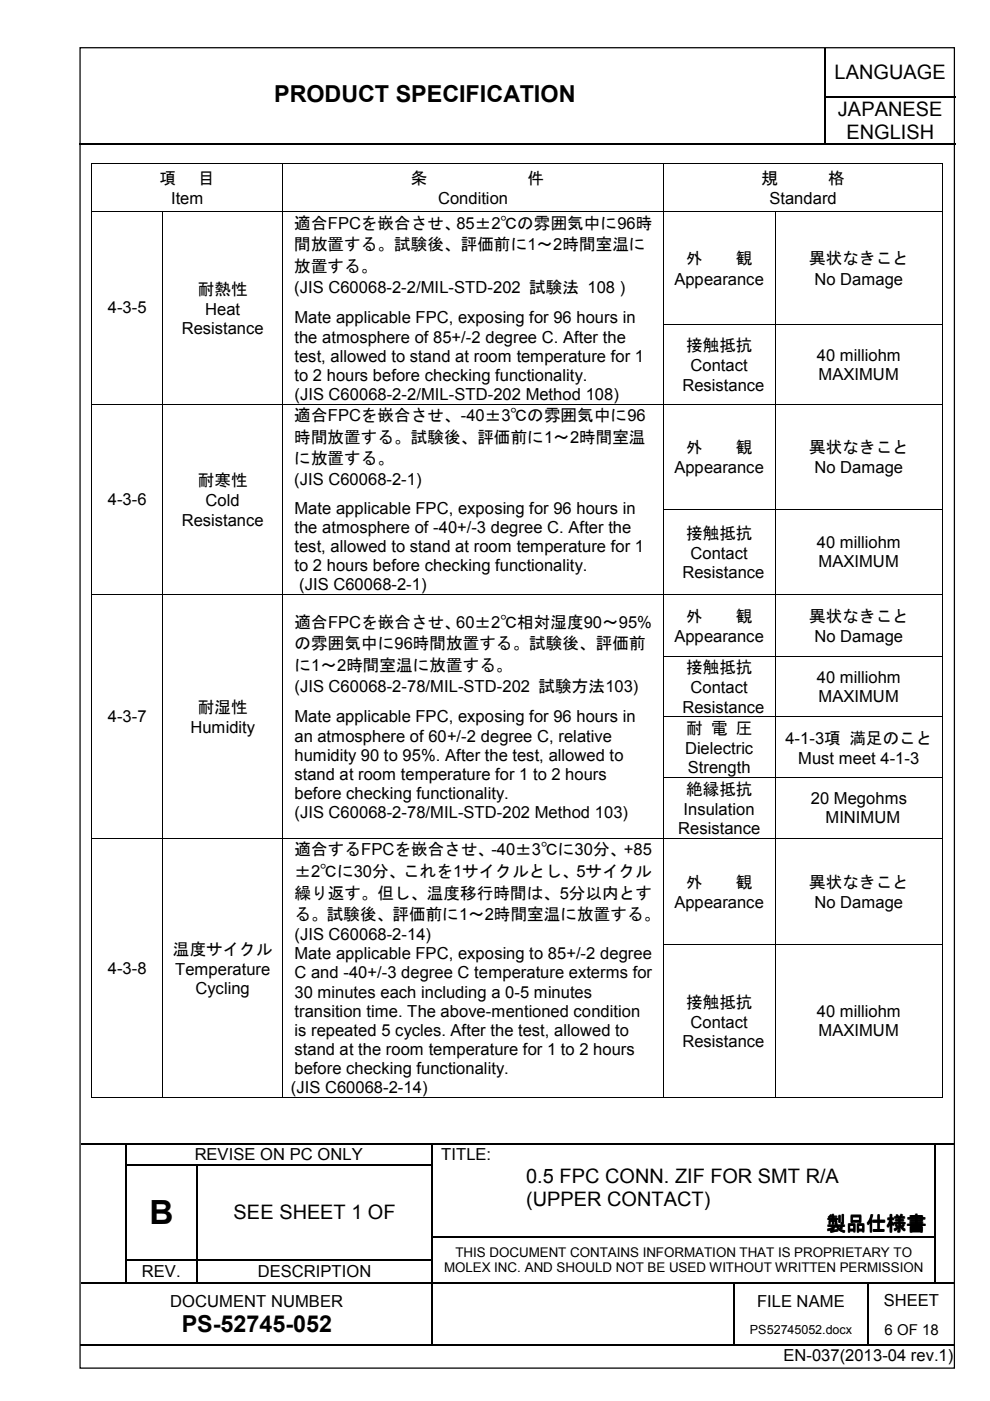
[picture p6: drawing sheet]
<svg xmlns="http://www.w3.org/2000/svg" width="210mm" height="297mm" viewBox="0 0 210 297" stroke-linecap="round" stroke-linejoin="round" font-family="sans-serif">
<defs><g id="words">
<text font-size="7.1" x="31.7" y="259.6">B</text>
<g font-size="5">
<text x="58.1" y="21.7">PRODUCT SPECIFICATION</text>
<text x="38.5" y="282.4">PS-52745-052</text>
</g>
<g font-size="4.2">
<text x="177" y="16.8">LANGUAGE</text>
<text x="177.7" y="24.6">JAPANESE</text>
<text x="179.5" y="29.4">ENGLISH</text>
<text x="111.5" y="250.7">0.5 FPC CONN. ZIF FOR SMT R/A</text>
<text x="111.5" y="255.6">(UPPER CONTACT)</text>
<text x="49.5" y="258.5">SEE SHEET 1 OF</text>
<text x="175.2" y="260.8">製品仕様書</text>
</g>
<g font-size="3.5">
<text x="33.8" y="39">項</text>
<text x="42" y="39">目</text>
<text x="87.1" y="39">条</text>
<text x="111.8" y="39">件</text>
<text x="161.5" y="39">規</text>
<text x="175.6" y="39">格</text>
<text x="36.3" y="43.3">Item</text>
<text x="92.9" y="43.3">Condition</text>
<text x="163.2" y="43.3">Standard</text>
<text x="62.4" y="48.5">適合FPCを嵌合させ、85±2℃の雰囲気中に96時</text>
<text x="62.4" y="53">間放置する。試験後、評価前に1～2時間室温に</text>
<text x="62.4" y="57.6">放置する。</text>
<text x="145.5" y="56">外</text>
<text x="156" y="56">観</text>
<text x="171.5" y="56">異状なきこと</text>
<text x="42" y="62.4">耐熱性</text>
<text x="62.4" y="62.2">(JIS C60068-2-2/MIL-STD-202 試験法 108 )</text>
<text x="143" y="60.3">Appearance</text>
<text x="172.7" y="60.3">No Damage</text>
<text x="22.9" y="66.5">4-3-5</text>
<text x="38.5" y="70.8">Resistance</text>
<text x="43.5" y="66.7">Heat</text>
<text x="62.4" y="68.6">Mate applicable FPC, exposing for 96 hours in</text>
<text x="62.4" y="72.6">the atmosphere of 85+/-2 degree C. After the</text>
<text x="62.4" y="76.7">test, allowed to stand at room temperature for 1</text>
<text x="145.5" y="74.5">接触抵抗</text>
<text x="173.2" y="76.5">40 milliohm</text>
<text x="62.4" y="80.7">to 2 hours before checking functionality.</text>
<text x="144.7" y="82.8">Resistance</text>
<text x="146.4" y="78.7">Contact</text>
<text x="173.6" y="80.5">MAXIMUM</text>
<text x="62.4" y="89.3">適合FPCを嵌合させ、-40±3℃の雰囲気中に96</text>
<text x="62.4" y="84.8">(JIS C60068-2-2/MIL-STD-202 Method 108)</text>
<text x="62.4" y="93.9">時間放置する。試験後、評価前に1～2時間室温</text>
<text x="62.4" y="98.5">に放置する。</text>
<text x="143" y="100.4">Appearance</text>
<text x="145.5" y="96.1">外</text>
<text x="156" y="96.1">観</text>
<text x="171.5" y="96.1">異状なきこと</text>
<text x="172.7" y="100.4">No Damage</text>
<text x="22.9" y="107.1">4-3-6</text>
<text x="42" y="103.1">耐寒性</text>
<text x="43.6" y="107.4">Cold</text>
<text x="62.4" y="102.7">(JIS C60068-2-1)</text>
<text x="38.5" y="111.4">Resistance</text>
<text x="62.4" y="108.9">Mate applicable FPC, exposing for 96 hours in</text>
<text x="62.4" y="113">the atmosphere of -40+/-3 degree C. After the</text>
<text x="62.4" y="117.1">test, allowed to stand at room temperature for 1</text>
<text x="145.5" y="114.3">接触抵抗</text>
<text x="146.4" y="118.5">Contact</text>
<text x="173.2" y="116.2">40 milliohm</text>
<text x="62.4" y="121.1">to 2 hours before checking functionality.</text>
<text x="63.5" y="125.2">(JIS C60068-2-1)</text>
<text x="144.7" y="122.6">Resistance</text>
<text x="173.6" y="120.3">MAXIMUM</text>
<text x="145.5" y="131.8">外</text>
<text x="156" y="131.8">観</text>
<text x="171.5" y="131.8">異状なきこと</text>
<text x="62.4" y="137.6">の雰囲気中に96時間放置する。試験後、評価前</text>
<text x="62.4" y="133.1">適合FPCを嵌合させ、60±2℃相対湿度90～95%</text>
<text x="143" y="136.1">Appearance</text>
<text x="172.7" y="136.1">No Damage</text>
<text x="62.4" y="142.2">に1～2時間室温に放置する。</text>
<text x="145.5" y="142.7">接触抵抗</text>
<text x="62.4" y="146.8">(JIS C60068-2-78/MIL-STD-202 試験方法103)</text>
<text x="146.4" y="147">Contact</text>
<text x="173.2" y="144.7">40 milliohm</text>
<text x="173.6" y="148.8">MAXIMUM</text>
<text x="22.9" y="153.1">4-3-7</text>
<text x="40.4" y="155.4">Humidity</text>
<text x="42" y="151.1">耐湿性</text>
<text x="62.4" y="153.2">Mate applicable FPC, exposing for 96 hours in</text>
<text x="144.7" y="151.1">Resistance</text>
<text x="145.5" y="155.6">耐 電 圧</text>
<text x="62.4" y="157.2">an atmosphere of 60+/-2 degree C, relative</text>
<text x="62.4" y="161.3">humidity 90 to 95%. After the test, allowed to</text>
<text x="145.2" y="159.9">Dielectric</text>
<text x="166.5" y="157.6">4-1-3項 満足のこと</text>
<text x="169.2" y="161.9">Must meet 4-1-3</text>
<text x="62.4" y="165.4">stand at room temperature for 1 to 2 hours</text>
<text x="145.8" y="164">Strength</text>
<text x="62.4" y="169.4">before checking functionality.</text>
<text x="62.4" y="173.4">(JIS C60068-2-78/MIL-STD-202 Method 103)</text>
<text x="144.9" y="172.8">Insulation</text>
<text x="145.5" y="168.5">絶縁抵抗</text>
<text x="171.9" y="170.5">20 Megohms</text>
<text x="143.8" y="176.8">Resistance</text>
<text x="175" y="174.5">MINIMUM</text>
<text x="62.4" y="185.9">±2℃に30分、これを1サイクルとし、5サイクル</text>
<text x="62.4" y="181.3">適合するFPCを嵌合させ、-40±3℃に30分、+85</text>
<text x="62.4" y="190.5">繰り返す。但し、温度移行時間は、5分以内とす</text>
<text x="145.5" y="188.2">外</text>
<text x="156" y="188.2">観</text>
<text x="171.5" y="188.2">異状なきこと</text>
<text x="62.4" y="195.1">る。試験後、評価前に1～2時間室温に放置する。</text>
<text x="143" y="192.5">Appearance</text>
<text x="172.7" y="192.5">No Damage</text>
<text x="36.7" y="202.4">温度サイクル</text>
<text x="62.4" y="199.3">(JIS C60068-2-14)</text>
<text x="62.4" y="203.4">Mate applicable FPC, exposing to 85+/-2 degree</text>
<text x="22.9" y="206.4">4-3-8</text>
<text x="37.1" y="206.7">Temperature</text>
<text x="62.4" y="207.4">C and -40+/-3 degree C temperature exterms for</text>
<text x="41.4" y="210.7">Cycling</text>
<text x="62.4" y="211.5">30 minutes each including a 0-5 minutes</text>
<text x="62.4" y="215.6">transition time. The above-mentioned condition</text>
<text x="145.5" y="213.7">接触抵抗</text>
<text x="173.2" y="215.6">40 milliohm</text>
<text x="62.4" y="219.6">is repeated 5 cycles. After the test, allowed to</text>
<text x="144.7" y="222">Resistance</text>
<text x="146.4" y="218">Contact</text>
<text x="173.6" y="219.7">MAXIMUM</text>
<text x="62.4" y="223.7">stand at the room temperature for 1 to 2 hours</text>
<text x="62.4" y="227.8">before checking functionality.</text>
<text x="61.7" y="231.8">(JIS C60068-2-14)</text>
<text x="41.3" y="246">REVISE ON PC ONLY</text>
<text x="93.6" y="246">TITLE:</text>
<text x="30.1" y="270.8">REV.</text>
<text x="54.7" y="270.8">DESCRIPTION</text>
<text x="36.1" y="277">DOCUMENT NUMBER</text>
<text x="160.5" y="277.1">FILE NAME</text>
<text x="187.4" y="276.8">SHEET</text>
<text x="166.1" y="288.6">EN-037(2013-04 rev.1)</text>
</g>
<text font-size="3.2" x="187.5" y="283">6 OF 18</text>
<g font-size="2.8">
<text x="94.1" y="269.8">MOLEX INC. AND SHOULD NOT BE USED WITHOUT WRITTEN PERMISSION</text>
<text x="96.6" y="266.5">THIS DOCUMENT CONTAINS INFORMATION THAT IS PROPRIETARY TO</text>
</g>
<text font-size="2.7" x="159" y="282.8">PS52745052.docx</text>
</g></defs>
<g fill="none" stroke="#000" stroke-width=".25">
<path d="M175 10.2v10.2M16.8 30.5h158M175 20.7v9.7M175.1 20.5h27.4M175.1 30.5h27.4M17.2 242.7h9.3M26.6 242.8v4M26.6 247.1v4.8M26.6 252.2v4.9M26.6 257.3v4.9M26.8 242.7h64.7M26.8 247h14.9"/>
<path d="M41.9 247.1v4.8M41.9 252.2v4.9M41.9 257.3v4.9M42 247h49.5M91.7 242.8v4M91.7 247.1v4.8M91.7 252.2v4.9M91.7 257.3v4.9M91.8 242.7h106.3M198.2 242.8v4M198.2 247.1v4.8M198.2 252.2v4.9"/>
<path d="M198.2 257.3v4.9M198.4 242.7h4M17.2 272h9.3M26.6 262.5v4.6M26.6 267.3v4.6M26.8 267.2h14.9M26.8 272h14.9M41.9 262.5v4.6M41.9 267.3v4.6M42 267.2h49.5M42 272h49.5M91.7 262.5v4.6"/>
<path d="M91.7 267.3v4.6M91.7 272.2v12.9M91.8 262.3h106.3M91.8 272h63.7M155.6 272.2v12.9M155.7 272h28.2M184 272.2v12.9M184.1 272h14M198.2 262.5v4.6M198.2 267.3v4.6M198.4 272h4M17 285.2h74.5"/>
<path d="M91.8 285.2h63.7M155.7 285.2h28.2M184.1 285.2h18.3"/>
</g>
<g fill="#000">
<path d="M174.8 20.4h.3v.3h-.3zM174.8 30.4h.3v.2h-.3zM26.5 242.5h.3v.3h-.3zM26.5 246.8h.3v.3h-.3zM26.5 251.9h.3v.3h-.3zM26.5 257.1h.3v.2h-.3zM41.7 246.8h.3v.3h-.3zM41.7 251.9h.3v.3h-.3zM41.7 257.1h.3v.2h-.3zM91.5 242.5h.3v.3h-.3zM91.5 246.8h.3v.3h-.3zM91.5 251.9h.3v.3h-.3z"/>
<path d="M91.5 257.1h.3v.2h-.3zM198.1 242.5h.3v.3h-.3zM198.1 246.8h.3v.3h-.3zM198.1 251.9h.3v.3h-.3zM198.1 257.1h.3v.2h-.3zM26.5 262.2h.3v.3h-.3zM26.5 267.1h.3v.2h-.3zM26.5 271.9h.3v.3h-.3zM41.7 262.2h.3v.3h-.3zM41.7 267.1h.3v.2h-.3zM41.7 271.9h.3v.3h-.3zM91.5 262.2h.3v.3h-.3z"/>
<path d="M91.5 267.1h.3v.2h-.3zM91.5 271.9h.3v.3h-.3zM155.5 271.9h.2v.3h-.2zM183.9 271.9h.2v.3h-.2zM198.1 262.2h.3v.3h-.3zM198.1 267.1h.3v.2h-.3zM198.1 271.9h.3v.3h-.3zM91.5 285.1h.3v.3h-.3zM155.5 285.1h.2v.3h-.2zM183.9 285.1h.2v.3h-.2z"/>
</g>
<g fill="#fff">
<path d="M17.2 10.2h.2v.2h-.2z" fill-rule="evenodd"/>
<path d="M55.6 15.8h112.4v9.7h-112.4z" fill-rule="evenodd"/>
</g>
<path d="M17 10.1h185.4v280h-185.4z" fill="none" stroke="#000" stroke-width=".26"/>
<g fill="#000">
<path d="M19.4 34.6h.2v.2h-.2zM59.8 34.6h.2v.2h-.2zM140.6 34.6h.2v.2h-.2zM199.8 34.6h.2v.2h-.2zM19.4 44.7h.2v.2h-.2zM34.4 44.7h.2v.2h-.2zM59.8 44.7h.2v.2h-.2zM140.6 44.7h.2v.2h-.2zM164.3 44.7h.1v.2h-.1zM199.8 44.7h.2v.2h-.2zM19.4 68.7h.2v.2h-.2zM34.4 68.7h.2v.2h-.2z"/>
<path d="M59.8 68.7h.2v.2h-.2zM140.6 68.7h.2v.2h-.2zM164.3 68.7h.1v.2h-.1zM199.8 68.7h.2v.2h-.2zM19.4 85.6h.2v.2h-.2zM34.4 85.6h.2v.2h-.2zM59.8 85.6h.2v.2h-.2zM140.6 85.6h.2v.2h-.2zM164.3 85.6h.1v.2h-.1zM199.8 85.6h.2v.2h-.2zM19.4 107.9h.2v.2h-.2zM34.4 107.9h.2v.2h-.2z"/>
<path d="M59.8 107.9h.2v.2h-.2zM140.6 107.9h.2v.2h-.2zM164.3 107.9h.1v.2h-.1zM199.8 107.9h.2v.2h-.2zM19.4 125.9h.2v.2h-.2zM19.4 139h.2v.2h-.2zM34.4 125.9h.2v.2h-.2zM34.4 139h.2v.2h-.2zM59.8 125.9h.2v.2h-.2zM59.8 139h.2v.2h-.2zM140.6 125.9h.2v.2h-.2zM140.6 139h.2v.2h-.2z"/>
<path d="M164.3 125.9h.1v.2h-.1zM164.3 139h.1v.2h-.1zM199.8 125.9h.2v.2h-.2zM199.8 139h.2v.2h-.2zM19.4 151.9h.2v.2h-.2zM34.4 151.9h.2v.2h-.2zM59.8 151.9h.2v.2h-.2zM140.6 151.9h.2v.2h-.2zM164.3 151.9h.1v.2h-.1zM199.8 151.9h.2v.2h-.2zM19.4 164.7h.2v.2h-.2zM19.4 177.6h.2v.2h-.2z"/>
<path d="M34.4 164.7h.2v.2h-.2zM34.4 177.6h.2v.2h-.2zM59.8 164.7h.2v.2h-.2zM59.8 177.6h.2v.2h-.2zM140.6 164.7h.2v.2h-.2zM140.6 177.6h.2v.2h-.2zM164.3 164.7h.1v.2h-.1zM164.3 177.6h.1v.2h-.1zM199.8 164.7h.2v.2h-.2zM199.8 177.6h.2v.2h-.2zM19.4 200.2h.2v.1h-.2zM34.4 200.2h.2v.1h-.2z"/>
<path d="M59.8 200.2h.2v.1h-.2zM140.6 200.2h.2v.1h-.2zM164.3 200.2h.1v.1h-.1zM199.8 200.2h.2v.1h-.2zM19.4 232.6h.2v.1h-.2zM34.4 232.6h.2v.1h-.2zM59.8 232.6h.2v.1h-.2zM140.6 232.6h.2v.1h-.2zM164.3 232.6h.1v.1h-.1zM199.8 232.6h.2v.1h-.2z"/>
</g>
<g fill="none" stroke="#000" stroke-width=".21">
<path d="M19.5 34.8v9.9M19.6 34.7h40.2M59.9 34.8v9.9M60 34.7h80.6M140.7 34.8v9.9M140.8 34.7h59M199.9 34.8v9.9M19.5 44.9v23.8M19.6 44.8h14.8M34.5 44.9v23.8M34.6 44.8h25.2M59.9 44.9v23.8"/>
<path d="M60 44.8h80.6M140.7 44.9v23.8M140.8 44.8h23.5M164.3 44.9v23.8M164.4 44.8h35.4M199.9 44.9v23.8M19.5 68.9v16.7M34.5 68.9v16.7M59.9 68.9v16.7M140.7 68.9v16.7M140.8 68.8h23.5M164.3 68.9v16.7"/>
<path d="M164.4 68.8h35.4M199.9 68.9v16.7M19.5 85.8v22.1M19.6 85.7h14.8M34.5 85.8v22.1M34.6 85.7h25.2M59.9 85.8v22.1M60 85.7h80.6M140.7 85.8v22.1M140.8 85.7h23.5M164.3 85.8v22.1M164.4 85.7h35.4"/>
<path d="M199.9 85.8v22.1M19.5 108.1v17.8M34.5 108.1v17.8M59.9 108.1v17.8M140.7 108.1v17.8M140.8 108h23.5M164.3 108.1v17.8M164.4 108h35.4M199.9 108.1v17.8M19.5 126.1v12.9M19.5 139.2v12.7M19.6 126h14.8"/>
<path d="M34.5 126.1v12.9M34.5 139.2v12.7M34.6 126h25.2M59.9 126.1v12.9M59.9 139.2v12.7M60 126h80.6M140.7 126.1v12.9M140.7 139.2v12.7M140.8 126h23.5M140.8 139.1h23.5M164.3 126.1v12.9M164.3 139.2v12.7"/>
<path d="M164.4 126h35.4M164.4 139.1h35.4M199.9 126.1v12.9M199.9 139.2v12.7M19.5 152.1v12.6M34.5 152.1v12.6M59.9 152.1v12.6M140.7 152.1v12.6M140.8 152h23.5M164.3 152.1v12.6M164.4 152h35.4M199.9 152.1v12.6"/>
<path d="M19.5 164.9v12.7M19.5 177.8v22.4M19.6 177.7h14.8M34.5 164.9v12.7M34.5 177.8v22.4M34.6 177.7h25.2M59.9 164.9v12.7M59.9 177.8v22.4M60 177.7h80.6M140.7 164.9v12.7M140.7 177.8v22.4M140.8 164.8h23.5"/>
<path d="M140.8 177.7h23.5M164.3 164.9v12.7M164.3 177.8v22.4M164.4 164.8h35.4M164.4 177.7h35.4M199.9 164.9v12.7M199.9 177.8v22.4M19.5 200.3v32.3M34.5 200.3v32.3M59.9 200.3v32.3M140.7 200.3v32.3M140.8 200.2h23.5"/>
<path d="M164.3 200.3v32.3M164.4 200.2h35.4M199.9 200.3v32.3M19.6 232.7h14.8M34.6 232.7h25.2M60 232.7h80.6M140.8 232.7h23.5M164.4 232.7h35.4"/>
</g>
<use href="#words"/>
</svg>
